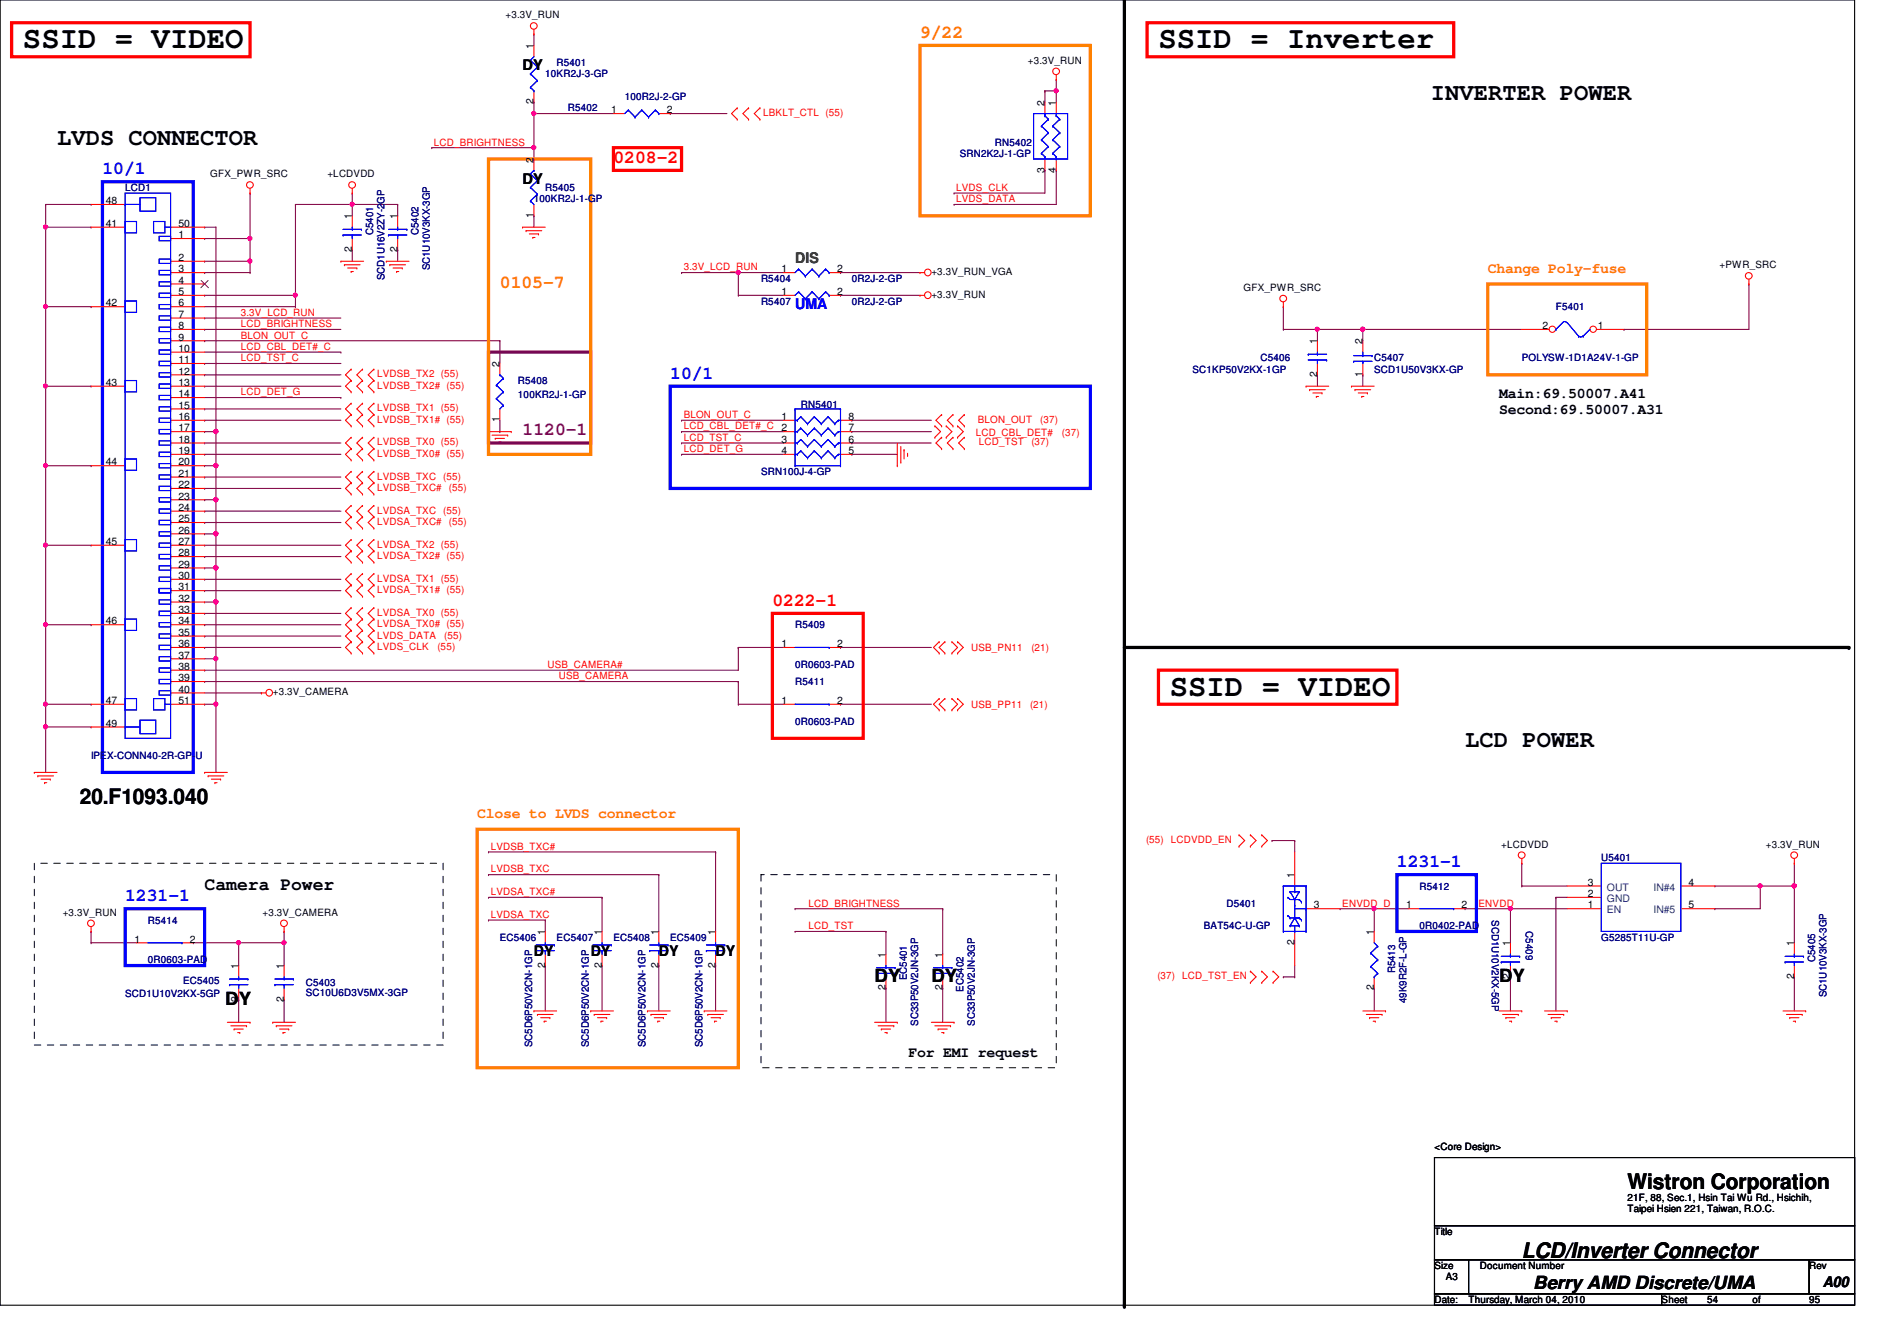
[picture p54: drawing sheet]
<svg xmlns="http://www.w3.org/2000/svg" width="297mm" height="210mm" viewBox="0 0 297 210" stroke-linecap="round" stroke-linejoin="round" font-family="sans-serif">
<defs><g id="words">
<g font-size="4.8">
<text x="3.6" y="7.6">SSID = VIDEO</text>
<text x="181.4" y="7.6">SSID = Inverter</text>
<text x="183.2" y="108.9">SSID = VIDEO</text>
</g>
<g font-size="3.7">
<text x="224.1" y="15.6">INVERTER POWER</text>
<text x="8.9" y="22.7">LVDS CONNECTOR</text>
<text x="229.4" y="117">LCD POWER</text>
</g>
<g font-size="3.3">
<text x="12.5" y="125.8">20.F1093.040</text>
<text x="254.8" y="186.1">Wistron Corporation</text>
<text x="238.3" y="196.8">LCD/Inverter Connector</text>
</g>
<g font-size="2.8" fill="#ff8000">
<text x="144.1" y="5.9">9/22</text>
<text x="78.3" y="45">0105-7</text>
</g>
<g font-size="2.8" fill="#00f">
<text x="16" y="27.3">10/1</text>
<text x="104.9" y="59.3">10/1</text>
<text x="218.7" y="135.7">1231-1</text>
<text x="19.6" y="141.1">1231-1</text>
</g>
<g font-size="2.8" fill="#f00">
<text x="96.1" y="25.5">0208-2</text>
<text x="120.9" y="94.8">0222-1</text>
</g>
<text font-size="2.8" fill="#800080" x="81.8" y="68.2">1120-1</text>
<g font-size="2.8">
<text x="32" y="139.3">Camera Power</text>
<text x="136.9" y="153.8">DY</text>
<text x="145.8" y="153.8">DY</text>
<text x="234.7" y="153.8">DY</text>
<text x="35.3" y="157.3">DY</text>
<text x="240.1" y="201.7">Berry AMD Discrete/UMA</text>
</g>
<g font-size="2.3">
<text x="81.8" y="11">DY</text>
<text x="81.8" y="28.8">DY</text>
<text x="234.7" y="62.3">Main:69.50007.A41</text>
<text x="234.7" y="64.9">Second:69.50007.A31</text>
<text x="83.6" y="149.7">DY</text>
<text x="92.5" y="149.7">DY</text>
<text x="103.2" y="149.7">DY</text>
<text x="112.1" y="149.7">DY</text>
<text x="142.3" y="165.4">For EMI request</text>
<text x="285.4" y="201.4">A00</text>
</g>
<text font-size="2.3" fill="#008000" x="124.5" y="41.2">DIS</text>
<g font-size="2.3" fill="#ff8000">
<text x="233" y="42.8">Change Poly-fuse</text>
<text x="74.7" y="128.1">Close to LVDS connector</text>
</g>
<text font-size="2.3" fill="#00f" x="124.5" y="48.3">UMA</text>
<g font-size="1.6">
<text x="79.2" y="2.9">+3.3V_RUN</text>
<text x="83.6" y="7.7" transform="rotate(-90 83.6 7.7)">1</text>
<text x="160.9" y="10">+3.3V_RUN</text>
<text x="83.6" y="16.3" transform="rotate(-90 83.6 16.3)">2</text>
<text x="95.7" y="17.7">1</text>
<text x="104.4" y="17.7">2</text>
<text x="163.6" y="16.6" transform="rotate(-90 163.6 16.6)">2</text>
<text x="165.4" y="16.6" transform="rotate(-90 165.4 16.6)">1</text>
<text x="32.9" y="27.8">GFX_PWR_SRC</text>
<text x="51.3" y="27.8">+LCDVDD</text>
<text x="83.6" y="25.4" transform="rotate(-90 83.6 25.4)">2</text>
<text x="163.6" y="27" transform="rotate(-90 163.6 27)">3</text>
<text x="165.4" y="27" transform="rotate(-90 165.4 27)">4</text>
<text x="16.6" y="35.5">41</text>
<text x="16.6" y="32">48</text>
<text x="27.9" y="35.5">50</text>
<text x="55.1" y="34.3" transform="rotate(-90 55.1 34.3)">1</text>
<text x="62.2" y="34.3" transform="rotate(-90 62.2 34.3)">1</text>
<text x="83.6" y="34.1" transform="rotate(-90 83.6 34.1)">1</text>
<text x="27.9" y="37.3">1</text>
<text x="27.9" y="40.9">2</text>
<text x="55.1" y="39.5" transform="rotate(-90 55.1 39.5)">2</text>
<text x="62.2" y="39.5" transform="rotate(-90 62.2 39.5)">2</text>
<text x="269.2" y="42">+PWR_SRC</text>
<text x="16.6" y="48">42</text>
<text x="27.9" y="42.6">3</text>
<text x="27.9" y="44.4">4</text>
<text x="27.9" y="46.2">5</text>
<text x="27.9" y="48">6</text>
<text x="122.4" y="42.6">1</text>
<text x="122.4" y="46.2">1</text>
<text x="131.1" y="42.6">2</text>
<text x="131.1" y="46.2">2</text>
<text x="145.8" y="46.6">+3.3V_RUN</text>
<text x="145.8" y="43.1">+3.3V_RUN_VGA</text>
<text x="194.7" y="45.6">GFX_PWR_SRC</text>
<text x="27.9" y="49.7">7</text>
<text x="27.9" y="51.5">8</text>
<text x="27.9" y="53.3">9</text>
<text x="206.2" y="53.9" transform="rotate(-90 206.2 53.9)">1</text>
<text x="213.4" y="53.9" transform="rotate(-90 213.4 53.9)">2</text>
<text x="241.5" y="51.5">2</text>
<text x="250.2" y="51.5">1</text>
<text x="27.9" y="55.1">10</text>
<text x="27.9" y="56.9">11</text>
<text x="27.9" y="58.6">12</text>
<text x="78.2" y="57.4" transform="rotate(-90 78.2 57.4)">2</text>
<text x="206.2" y="59" transform="rotate(-90 206.2 59)">2</text>
<text x="213.4" y="59" transform="rotate(-90 213.4 59)">1</text>
<text x="16.6" y="60.4">43</text>
<text x="27.9" y="60.4">13</text>
<text x="27.9" y="62.2">14</text>
<text x="27.9" y="64">15</text>
<text x="27.9" y="65.7">16</text>
<text x="122.4" y="65.7">1</text>
<text x="132.8" y="65.7">8</text>
<text x="27.9" y="67.5">17</text>
<text x="27.9" y="69.3">18</text>
<text x="27.9" y="71.1">19</text>
<text x="78.2" y="66.1" transform="rotate(-90 78.2 66.1)">1</text>
<text x="122.4" y="67.5">2</text>
<text x="122.4" y="69.3">3</text>
<text x="122.4" y="71.1">4</text>
<text x="132.8" y="71.1">5</text>
<text x="132.8" y="69.3">6</text>
<text x="132.8" y="67.5">7</text>
<text x="16.6" y="72.9">44</text>
<text x="27.9" y="72.9">20</text>
<text x="27.9" y="74.6">21</text>
<text x="27.9" y="76.4">22</text>
<text x="27.9" y="78.2">23</text>
<text x="27.9" y="80">24</text>
<text x="27.9" y="81.7">25</text>
<text x="27.9" y="83.5">26</text>
<text x="16.6" y="85.3">45</text>
<text x="27.9" y="85.3">27</text>
<text x="27.9" y="87.1">28</text>
<text x="27.9" y="88.9">29</text>
<text x="27.9" y="90.6">30</text>
<text x="27.9" y="92.4">31</text>
<text x="27.9" y="94.2">32</text>
<text x="27.9" y="96">33</text>
<text x="16.6" y="97.7">46</text>
<text x="27.9" y="97.7">34</text>
<text x="27.9" y="99.5">35</text>
<text x="27.9" y="101.3">36</text>
<text x="122.4" y="101.3">1</text>
<text x="131.1" y="101.3">2</text>
<text x="27.9" y="103.1">37</text>
<text x="27.9" y="104.9">38</text>
<text x="27.9" y="106.6">39</text>
<text x="16.6" y="110.2">47</text>
<text x="16.6" y="113.7">49</text>
<text x="27.9" y="108.4">40</text>
<text x="27.9" y="110.2">51</text>
<text x="42.7" y="108.8">+3.3V_CAMERA</text>
<text x="122.4" y="110.2">1</text>
<text x="131.1" y="110.2">2</text>
<text x="202.7" y="137.5" transform="rotate(-90 202.7 137.5)">1</text>
<text x="235.1" y="132.7">+LCDVDD</text>
<text x="276.5" y="132.7">+3.3V_RUN</text>
<text x="9.8" y="143.3">+3.3V_RUN</text>
<text x="41.1" y="143.3">+3.3V_CAMERA</text>
<text x="205.7" y="142.2">3</text>
<text x="220.2" y="142.2">1</text>
<text x="228.9" y="142.2">2</text>
<text x="248.6" y="142.2">1</text>
<text x="248.6" y="140.4">2</text>
<text x="248.6" y="138.6">3</text>
<text x="264.4" y="138.6">4</text>
<text x="264.4" y="142.2">5</text>
<text x="21" y="147.5">1</text>
<text x="29.7" y="147.5">2</text>
<text x="85.3" y="146.3" transform="rotate(-90 85.3 146.3)">1</text>
<text x="94.2" y="146.3" transform="rotate(-90 94.2 146.3)">1</text>
<text x="103.1" y="146.3" transform="rotate(-90 103.1 146.3)">1</text>
<text x="112" y="146.3" transform="rotate(-90 112 146.3)">1</text>
<text x="138.7" y="149.9" transform="rotate(-90 138.7 149.9)">1</text>
<text x="147.6" y="149.9" transform="rotate(-90 147.6 149.9)">1</text>
<text x="202.7" y="147.9" transform="rotate(-90 202.7 147.9)">2</text>
<text x="215.1" y="146.3" transform="rotate(-90 215.1 146.3)">1</text>
<text x="236.5" y="148.1" transform="rotate(-90 236.5 148.1)">1</text>
<text x="280.9" y="148.1" transform="rotate(-90 280.9 148.1)">1</text>
<text x="37.3" y="151.7" transform="rotate(-90 37.3 151.7)">1</text>
<text x="44.4" y="151.7" transform="rotate(-90 44.4 151.7)">1</text>
<text x="85.3" y="151.5" transform="rotate(-90 85.3 151.5)">2</text>
<text x="94.2" y="151.5" transform="rotate(-90 94.2 151.5)">2</text>
<text x="103.1" y="151.5" transform="rotate(-90 103.1 151.5)">2</text>
<text x="112" y="151.5" transform="rotate(-90 112 151.5)">2</text>
<text x="138.7" y="155" transform="rotate(-90 138.7 155)">2</text>
<text x="147.6" y="155" transform="rotate(-90 147.6 155)">2</text>
<text x="215.1" y="155" transform="rotate(-90 215.1 155)">2</text>
<text x="236.5" y="153.2" transform="rotate(-90 236.5 153.2)">2</text>
<text x="280.9" y="153.2" transform="rotate(-90 280.9 153.2)">2</text>
<text x="37.3" y="156.8" transform="rotate(-90 37.3 156.8)">2</text>
<text x="44.4" y="156.8" transform="rotate(-90 44.4 156.8)">2</text>
<text x="224.6" y="180">&lt;Core Design&gt;</text>
<text x="254.8" y="188">21F, 88, Sec.1, Hsin Tai Wu Rd., Hsichih,</text>
<text x="254.8" y="189.8">Taipei Hsien 221, Taiwan, R.O.C.</text>
<text x="224.6" y="193.3">Title</text>
<text x="224.6" y="198.6">Size</text>
<text x="224.6" y="204">Date:</text>
<text x="226.4" y="200.4">A3</text>
<text x="230" y="204">Thursday, March 04, 2010</text>
<text x="231.7" y="198.6">Document Number</text>
<text x="260.2" y="204">Sheet</text>
<text x="267.3" y="204">54</text>
<text x="274.4" y="204">of</text>
<text x="283.3" y="198.6">Rev</text>
<text x="283.3" y="204">95</text>
</g>
<g font-size="1.6" fill="#000080">
<text x="87.2" y="10.3">R5401</text>
<text x="85.4" y="12.1">10KR2J-3-GP</text>
<text x="88.9" y="17.4">R5402</text>
<text x="97.8" y="15.7">100R2J-2-GP</text>
<text x="155.8" y="22.8">RN5402</text>
<text x="19.6" y="29.9">LCD1</text>
<text x="85.4" y="29.9">R5405</text>
<text x="150.3" y="24.6">SRN2K2J-1-GP</text>
<text x="83.6" y="31.7">100KR2J-1-GP</text>
<text x="58.4" y="36.8" transform="rotate(-90 58.4 36.8)">C5401</text>
<text x="65.5" y="36.8" transform="rotate(-90 65.5 36.8)">C5402</text>
<text x="60.2" y="43.9" transform="rotate(-90 60.2 43.9)">SCD1U16V2ZY-2GP</text>
<text x="67.3" y="42.3" transform="rotate(-90 67.3 42.3)">SC1U10V3KX-3GP</text>
<text x="119.2" y="44.1">R5404</text>
<text x="119.2" y="47.7">R5407</text>
<text x="133.4" y="44.1">0R2J-2-GP</text>
<text x="133.4" y="47.7">0R2J-2-GP</text>
<text x="243.6" y="48.6">F5401</text>
<text x="186.7" y="58.3">SC1KP50V2KX-1GP</text>
<text x="197.4" y="56.6">C5406</text>
<text x="215.2" y="56.6">C5407</text>
<text x="215.2" y="58.3">SCD1U50V3KX-GP</text>
<text x="238.3" y="56.6">POLYSW-1D1A24V-1-GP</text>
<text x="81.1" y="60.1">R5408</text>
<text x="81.1" y="62.2">100KR2J-1-GP</text>
<text x="125.4" y="63.8">RN5401</text>
<text x="119.2" y="74.3">SRN100J-4-GP</text>
<text x="124.5" y="98.3">R5409</text>
<text x="124.5" y="107.2">R5411</text>
<text x="124.5" y="104.6">0R0603-PAD</text>
<text x="124.5" y="113.5">0R0603-PAD</text>
<text x="14.3" y="118.8">IPEX-CONN40-2R-GP-U</text>
<text x="250.7" y="134.8">U5401</text>
<text x="192.1" y="141.9">D5401</text>
<text x="222.3" y="139.2">R5412</text>
<text x="23.2" y="144.6">R5414</text>
<text x="78.3" y="147.2">EC5406</text>
<text x="87.2" y="147.2">EC5407</text>
<text x="96.1" y="147.2">EC5408</text>
<text x="104.9" y="147.2">EC5409</text>
<text x="188.5" y="145.5">BAT54C-U-GP</text>
<text x="222.3" y="145.5">0R0402-PAD</text>
<text x="233.6" y="144" transform="rotate(90 233.6 144)">SCD1U10V2KX-5GP</text>
<text x="238.9" y="145.8" transform="rotate(90 238.9 145.8)">C5409</text>
<text x="250.7" y="147.2">G5285T11U-GP</text>
<text x="23.2" y="150.8">0R0603-PAD</text>
<text x="28.7" y="154">EC5405</text>
<text x="47.9" y="154.3">C5403</text>
<text x="47.9" y="156">SC10U6D3V5MX-3GP</text>
<text x="142" y="153.5" transform="rotate(-90 142 153.5)">EC5401</text>
<text x="150.9" y="155.2" transform="rotate(-90 150.9 155.2)">EC5402</text>
<text x="218.4" y="152.4" transform="rotate(-90 218.4 152.4)">R5413</text>
<text x="284.2" y="150.6" transform="rotate(-90 284.2 150.6)">C5405</text>
<text x="19.6" y="156.1">SCD1U10V2KX-5GP</text>
<text x="143.8" y="160.6" transform="rotate(-90 143.8 160.6)">SC33P50V2JN-3GP</text>
<text x="152.7" y="160.6" transform="rotate(-90 152.7 160.6)">SC33P50V2JN-3GP</text>
<text x="220.2" y="157" transform="rotate(-90 220.2 157)">49K9R2F-L-GP</text>
<text x="286" y="156.1" transform="rotate(-90 286 156.1)">SC1U10V3KX-3GP</text>
<text x="83.3" y="163.9" transform="rotate(-90 83.3 163.9)">SC5D6P50V2CN-1GP</text>
<text x="92.2" y="163.9" transform="rotate(-90 92.2 163.9)">SC5D6P50V2CN-1GP</text>
<text x="101.1" y="163.9" transform="rotate(-90 101.1 163.9)">SC5D6P50V2CN-1GP</text>
<text x="110" y="163.9" transform="rotate(-90 110 163.9)">SC5D6P50V2CN-1GP</text>
</g>
<g font-size="1.6" fill="#f00">
<text x="67.9" y="22.8">LCD_BRIGHTNESS</text>
<text x="119.5" y="18.2">LBKLT_CTL (55)</text>
<text x="149.7" y="29.9">LVDS_CLK</text>
<text x="149.7" y="31.7">LVDS_DATA</text>
<text x="107.1" y="42.3">3.3V_LCD_RUN</text>
<text x="37.7" y="49.4">3.3V_LCD_RUN</text>
<text x="37.7" y="53">BLON_OUT_C</text>
<text x="37.7" y="51.2">LCD_BRIGHTNESS</text>
<text x="37.7" y="56.6">LCD_TST_C</text>
<text x="37.7" y="54.8">LCD_CBL_DET#_C</text>
<text x="59.1" y="59.1">LVDSB_TX2 (55)</text>
<text x="37.7" y="61.9">LCD_DET_G</text>
<text x="59.1" y="64.4">LVDSB_TX1 (55)</text>
<text x="59.1" y="60.8">LVDSB_TX2# (55)</text>
<text x="107.1" y="65.4">BLON_OUT_C</text>
<text x="59.1" y="71.5">LVDSB_TX0# (55)</text>
<text x="59.1" y="69.7">LVDSB_TX0 (55)</text>
<text x="59.1" y="66.2">LVDSB_TX1# (55)</text>
<text x="107.1" y="67.2">LCD_CBL_DET#_C</text>
<text x="107.1" y="70.8">LCD_DET_G</text>
<text x="107.1" y="69">LCD_TST_C</text>
<text x="152.8" y="68.3">LCD_CBL_DET#</text>
<text x="153.1" y="66.2">BLON_OUT</text>
<text x="153.3" y="69.7">LCD_TST</text>
<text x="161.5" y="69.7">(37)</text>
<text x="162.9" y="66.2">(37)</text>
<text x="166.3" y="68.3">(37)</text>
<text x="59.1" y="76.8">LVDSB_TXC# (55)</text>
<text x="59.1" y="75.1">LVDSB_TXC (55)</text>
<text x="59.1" y="80.4">LVDSA_TXC (55)</text>
<text x="59.1" y="82.2">LVDSA_TXC# (55)</text>
<text x="59.1" y="87.5">LVDSA_TX2# (55)</text>
<text x="59.1" y="85.7">LVDSA_TX2 (55)</text>
<text x="59.1" y="92.8">LVDSA_TX1# (55)</text>
<text x="59.1" y="91.1">LVDSA_TX1 (55)</text>
<text x="59.1" y="98.2">LVDSA_TX0# (55)</text>
<text x="59.1" y="96.4">LVDSA_TX0 (55)</text>
<text x="59.1" y="101.7">LVDS_CLK</text>
<text x="59.1" y="99.9">LVDS_DATA</text>
<text x="68.5" y="101.7">(55)</text>
<text x="69.6" y="99.9">(55)</text>
<text x="152.1" y="101.9">USB_PN11</text>
<text x="161.5" y="101.9">(21)</text>
<text x="85.7" y="104.6">USB_CAMERA#</text>
<text x="87.5" y="106.3">USB_CAMERA</text>
<text x="152.1" y="110.8">USB_PP11</text>
<text x="161.3" y="110.8">(21)</text>
<text x="179.4" y="132">(55)</text>
<text x="183.3" y="132">LCDVDD_EN</text>
<text x="76.8" y="133">LVDSB_TXC#</text>
<text x="76.8" y="136.6">LVDSB_TXC</text>
<text x="76.8" y="143.7">LVDSA_TXC</text>
<text x="76.8" y="140.1">LVDSA_TXC#</text>
<text x="126.6" y="141.9">LCD_BRIGHTNESS</text>
<text x="210.2" y="141.9">ENVDD_D</text>
<text x="231.5" y="141.9">ENVDD</text>
<text x="126.6" y="145.5">LCD_TST</text>
<text x="181.2" y="153.3">(37)</text>
<text x="185.1" y="153.3">LCD_TST_EN</text>
</g>
<g font-size="1.6" fill="#004080">
<text x="251.6" y="143">EN</text>
<text x="251.6" y="141.2">GND</text>
<text x="251.6" y="139.4">OUT</text>
<text x="258.9" y="139.4">IN#4</text>
<text x="258.9" y="143">IN#5</text>
</g>
</g></defs>
<path d="M0 0h290.4v204.3h-290.4z" fill="none" stroke="#000" stroke-width=".17"/>
<path d="M268.5 138.7h.1M268.5 138.7h7.1M275.6 138.7h.1M275.6 138.7v3.5h-7.1M201 152.9h.1M201 152.9h1.7M215.2 154.7h.1M215.2 154.7v3.5M243.6 140.5h.1M243.6 140.5v17.7M268.5 142.2h.1" fill="none" stroke="#800040" stroke-width=".17"/>
<circle cx="275.6" cy="138.7" r=".32" fill="#f0f"/>
<circle cx="275.6" cy="138.7" r=".32" fill="none" stroke="#f0f" stroke-width=".17"/>
<path d="M281 138.7h.1M281 138.7v8.9" fill="none" stroke="#800040" stroke-width=".17"/>
<circle cx="280.9" cy="138.7" r=".32" fill="#f0f"/>
<circle cx="280.9" cy="138.7" r=".32" fill="none" stroke="#f0f" stroke-width=".17"/>
<path d="M238.3 138.7h.1M238.3 138.7h7.1M236.5 142.2h.1M236.5 142.2v5.4" fill="none" stroke="#800040" stroke-width=".17"/>
<circle cx="236.5" cy="142.2" r=".32" fill="#f0f"/>
<circle cx="236.5" cy="142.2" r=".32" fill="none" stroke="#f0f" stroke-width=".17"/>
<path d="M238.3 135.1h.1M238.3 135.1v3.6M275.6 138.7h.1M275.6 138.7h5.4M236.5 142.2h.1M236.5 142.2h8.9M281 152.9h.1M281 152.9v5.3" fill="none" stroke="#800040" stroke-width=".17"/>
<circle cx="280.9" cy="138.7" r=".32" fill="#f0f"/>
<circle cx="280.9" cy="138.7" r=".32" fill="none" stroke="#f0f" stroke-width=".17"/>
<path d="M215.2 142.2h.1M215.2 142.2v3.6M215.2 142.2h5.3M236.5 152.9h.1M236.5 152.9v5.3" fill="none" stroke="#800040" stroke-width=".17"/>
<circle cx="215.2" cy="142.2" r=".32" fill="#f0f"/>
<circle cx="215.2" cy="142.2" r=".32" fill="none" stroke="#f0f" stroke-width=".17"/>
<path d="M213.4 51.6h.1M213.4 51.6h24.9M281 135.1h.1M281 135.1v3.6M209.8 142.2h.1M209.8 142.2h5.4M229.4 142.2h.1M229.4 142.2h7.1M243.6 140.5h.1M243.6 140.5h1.8" fill="none" stroke="#800040" stroke-width=".17"/>
<circle cx="213.4" cy="51.5" r=".32" fill="#f0f"/>
<circle cx="213.4" cy="51.5" r=".32" fill="none" stroke="#f0f" stroke-width=".17"/>
<path d="M201 48h.1M201 48v3.6M206.3 51.6h.1M206.3 51.6h7.1" fill="none" stroke="#800040" stroke-width=".17"/>
<circle cx="213.4" cy="51.5" r=".32" fill="#f0f"/>
<circle cx="213.4" cy="51.5" r=".32" fill="none" stroke="#f0f" stroke-width=".17"/>
<circle cx="206.3" cy="51.5" r=".32" fill="#f0f"/>
<circle cx="206.3" cy="51.5" r=".32" fill="none" stroke="#f0f" stroke-width=".17"/>
<g fill="none" stroke="#800040" stroke-width=".17">
<path d="M33.8 35.6v32M201 51.6h.1M201 51.6h5.3M206.3 51.6h.1M206.3 58.7h.1M206.3 51.6v1.7M206.3 58.7v1.8M213.4 51.6h.1M213.4 58.7h.1M213.4 51.6v1.7M213.4 58.7v1.8M254.3 51.6h.1"/>
<path d="M273.9 44.4h.1M273.9 44.4v7.2h-19.6M33.8 67.6h.1"/>
</g>
<circle cx="33.8" cy="67.5" r=".32" fill="#f0f"/>
<circle cx="33.8" cy="67.5" r=".32" fill="none" stroke="#f0f" stroke-width=".17"/>
<path d="M83.6 33.8h.1M83.6 33.8v1.8M33.8 94.2v8.9M32 104.9h.1M32 104.9h83.6M33.8 103.1h.1M202.7 131.6h.1M202.7 131.6v1.7" fill="none" stroke="#800040" stroke-width=".17"/>
<circle cx="33.8" cy="94.2" r=".32" fill="#f0f"/>
<circle cx="33.8" cy="94.2" r=".32" fill="none" stroke="#f0f" stroke-width=".17"/>
<circle cx="33.8" cy="103.1" r=".32" fill="#f0f"/>
<circle cx="33.8" cy="103.1" r=".32" fill="none" stroke="#f0f" stroke-width=".17"/>
<g fill="none" stroke="#800040" stroke-width=".17">
<path d="M32 94.2h.1M32 94.2h1.8M33.8 94.2h.1M33.8 88.9v5.3M32 106.7h.1M32 106.7h83.6M115.6 101.3h.1M115.6 106.7h.1M115.6 110.2h.1M115.6 101.3v3.6M115.6 106.7v3.5M115.6 110.2h7.1"/>
<path d="M131.6 101.3h.1M131.6 101.3h14.2"/>
</g>
<circle cx="33.8" cy="88.9" r=".32" fill="#f0f"/>
<circle cx="33.8" cy="88.9" r=".32" fill="none" stroke="#f0f" stroke-width=".17"/>
<circle cx="33.8" cy="94.2" r=".32" fill="#f0f"/>
<circle cx="33.8" cy="94.2" r=".32" fill="none" stroke="#f0f" stroke-width=".17"/>
<g fill="none" stroke="#800040" stroke-width=".17">
<path d="M83.6 16h.1M83.6 17.8h.1M83.6 5.3h.1M83.6 17.8h12.5M83.6 5.3v1.8M83.6 16v1.8M104.9 17.8h.1M104.9 17.8h8.9M83.6 23.1h.1M83.6 23.1v1.8M32 88.9h.1M32 88.9h1.8"/>
<path d="M33.8 88.9h.1M33.8 83.6v5.3M115.6 101.3h.1M115.6 101.3h7.1M131.6 110.2h.1M131.6 110.2h14.2"/>
</g>
<circle cx="33.8" cy="83.5" r=".32" fill="#f0f"/>
<circle cx="33.8" cy="83.5" r=".32" fill="none" stroke="#f0f" stroke-width=".17"/>
<circle cx="33.8" cy="88.9" r=".32" fill="#f0f"/>
<circle cx="33.8" cy="88.9" r=".32" fill="none" stroke="#f0f" stroke-width=".17"/>
<path d="M33.8 78.2v5.4M32 83.6h.1M32 83.6h1.8M33.8 83.6h.1" fill="none" stroke="#800040" stroke-width=".17"/>
<circle cx="33.8" cy="78.2" r=".32" fill="#f0f"/>
<circle cx="33.8" cy="78.2" r=".32" fill="none" stroke="#f0f" stroke-width=".17"/>
<circle cx="33.8" cy="83.5" r=".32" fill="#f0f"/>
<circle cx="33.8" cy="83.5" r=".32" fill="none" stroke="#f0f" stroke-width=".17"/>
<path d="M32 78.2h.1M32 78.2h1.8M33.8 78.2h.1M33.8 72.9v5.3" fill="none" stroke="#800040" stroke-width=".17"/>
<circle cx="33.8" cy="72.9" r=".32" fill="#f0f"/>
<circle cx="33.8" cy="72.9" r=".32" fill="none" stroke="#f0f" stroke-width=".17"/>
<circle cx="33.8" cy="78.2" r=".32" fill="#f0f"/>
<circle cx="33.8" cy="78.2" r=".32" fill="none" stroke="#f0f" stroke-width=".17"/>
<path d="M32 72.9h.1M32 72.9h1.8M33.8 72.9h.1M33.8 67.6v5.3" fill="none" stroke="#800040" stroke-width=".17"/>
<circle cx="33.8" cy="67.5" r=".32" fill="#f0f"/>
<circle cx="33.8" cy="67.5" r=".32" fill="none" stroke="#f0f" stroke-width=".17"/>
<circle cx="33.8" cy="72.9" r=".32" fill="#f0f"/>
<circle cx="33.8" cy="72.9" r=".32" fill="none" stroke="#f0f" stroke-width=".17"/>
<g fill="none" stroke="#800040" stroke-width=".17">
<path d="M32 35.6h.1M32 35.6h1.8M39.2 30.2h.1M39.2 30.2v7.1M46.3 32h.1M46.3 32v14.2M46.3 32h8.9M32 48h14.3M46.3 48h.1M32 67.6h.1M32 67.6h1.8M32 110.2h.1"/>
<path d="M32 110.2h1.8M33.8 110.2h.1M33.8 110.2v10.7"/>
</g>
<circle cx="33.8" cy="110.2" r=".32" fill="#f0f"/>
<circle cx="33.8" cy="110.2" r=".32" fill="none" stroke="#f0f" stroke-width=".17"/>
<path d="M32 37.3h.1M32 37.3h7.2" fill="none" stroke="#800040" stroke-width=".17"/>
<circle cx="39.1" cy="37.3" r=".32" fill="#f0f"/>
<circle cx="39.1" cy="37.3" r=".32" fill="none" stroke="#f0f" stroke-width=".17"/>
<path d="M39.2 37.3v3.6M32 40.9h.1M32 40.9h7.2M39.2 40.9h.1" fill="none" stroke="#800040" stroke-width=".17"/>
<circle cx="39.1" cy="40.9" r=".32" fill="#f0f"/>
<circle cx="39.1" cy="40.9" r=".32" fill="none" stroke="#f0f" stroke-width=".17"/>
<path d="M55.2 39.1h.1M55.2 32h.1M55.2 32v1.8M55.2 39.1v1.8M55.2 32h7.1" fill="none" stroke="#800040" stroke-width=".17"/>
<circle cx="55.1" cy="32" r=".32" fill="#f0f"/>
<circle cx="55.1" cy="32" r=".32" fill="none" stroke="#f0f" stroke-width=".17"/>
<path d="M55.2 30.2h.1M55.2 30.2v1.8M62.3 32h.1M62.3 39.1h.1M62.3 32v1.8M62.3 39.1v1.8M32 42.7h.1M32 46.2h.1M32 42.7h7.2M32 46.2h14.3" fill="none" stroke="#800040" stroke-width=".17"/>
<circle cx="46.2" cy="46.2" r=".32" fill="#f0f"/>
<circle cx="46.2" cy="46.2" r=".32" fill="none" stroke="#f0f" stroke-width=".17"/>
<path d="M32 108.5h8.9M40.9 108.5h.1M37.4 147.6h.1M37.4 147.6h7.1" fill="none" stroke="#800040" stroke-width=".17"/>
<circle cx="44.5" cy="147.5" r=".32" fill="#f0f"/>
<circle cx="44.5" cy="147.5" r=".32" fill="none" stroke="#f0f" stroke-width=".17"/>
<circle cx="37.4" cy="147.5" r=".32" fill="#f0f"/>
<circle cx="37.4" cy="147.5" r=".32" fill="none" stroke="#f0f" stroke-width=".17"/>
<g fill="none" stroke="#800040" stroke-width=".17">
<path d="M163.6 14.2h.1M163.6 14.2v1.8M165.4 12.4h.1M165.4 12.4v1.8h-1.8M149.4 32h.1M149.4 30.2h.1M163.6 26.7h.1M163.6 26.7v3.5h-14.2M165.4 26.7h.1M165.4 26.7v5.3h-16M76.5 133.3h.1M76.5 136.9h.1"/>
<path d="M76.5 133.3h35.6M76.5 136.9h26.7M103.2 136.9h.1M103.2 136.9v8.9M112.1 133.3h.1M112.1 133.3v12.5M199.2 131.6h.1M199.2 131.6h3.5M14.3 145.8h.1M14.3 147.6h.1M14.3 145.8v1.8M14.3 147.6h7.1"/>
<path d="M30.3 147.6h.1M30.3 147.6h7.1M37.4 156.5h.1M37.4 147.6h.1M37.4 147.6v3.5M37.4 156.5v3.5M44.5 147.6h.1M44.5 145.8h.1M44.5 156.5h.1M44.5 145.8v5.3M44.5 156.5v3.5M76.5 144h.1"/>
<path d="M76.5 140.5h.1M76.5 144h8.9M76.5 140.5h17.8M85.4 144h.1M85.4 151.1h.1M85.4 144v1.8M85.4 151.1v7.1M94.3 151.1h.1M94.3 140.5h.1M94.3 140.5v5.3M94.3 151.1v7.1M103.2 151.1h.1"/>
<path d="M103.2 151.1v7.1M112.1 151.1h.1M112.1 151.1v7.1M124.5 145.8h.1M124.5 142.2h.1M124.5 145.8h14.2M124.5 142.2h23.1M138.7 145.8h.1M138.7 154.7h.1M138.7 145.8v3.6M138.7 154.7v5.3M147.6 154.7h.1"/>
<path d="M147.6 142.2h.1M147.6 142.2v7.2M147.6 154.7v5.3M202.7 152.9h.1M202.7 151.1v1.8"/>
</g>
<circle cx="165.4" cy="14.2" r=".32" fill="#f0f"/>
<circle cx="165.4" cy="14.2" r=".32" fill="none" stroke="#f0f" stroke-width=".17"/>
<path d="M165.4 14.2h.1M165.4 14.2v1.8M7.2 48h.1M7.2 48h7.1M7.2 48v12.5M14.3 48h.1" fill="none" stroke="#800040" stroke-width=".17"/>
<circle cx="7.1" cy="48" r=".32" fill="#f0f"/>
<circle cx="7.1" cy="48" r=".32" fill="none" stroke="#f0f" stroke-width=".17"/>
<path d="M7.2 113.8h.1M7.2 110.2h7.1M7.2 113.8v7.1M14.3 110.2h.1" fill="none" stroke="#800040" stroke-width=".17"/>
<circle cx="7.1" cy="113.8" r=".32" fill="#f0f"/>
<circle cx="7.1" cy="113.8" r=".32" fill="none" stroke="#f0f" stroke-width=".17"/>
<path d="M7.2 60.5h.1M7.2 60.5h7.1M7.2 60.5v12.4M14.3 60.5h.1" fill="none" stroke="#800040" stroke-width=".17"/>
<circle cx="7.1" cy="60.4" r=".32" fill="#f0f"/>
<circle cx="7.1" cy="60.4" r=".32" fill="none" stroke="#f0f" stroke-width=".17"/>
<path d="M7.2 32h7.1M14.3 32h.1M7.2 72.9h.1M7.2 72.9h7.1M7.2 72.9v12.4M14.3 72.9h.1M7.2 113.8h7.1M14.3 113.8h.1" fill="none" stroke="#800040" stroke-width=".17"/>
<circle cx="7.1" cy="72.9" r=".32" fill="#f0f"/>
<circle cx="7.1" cy="72.9" r=".32" fill="none" stroke="#f0f" stroke-width=".17"/>
<path d="M7.2 32h.1M7.2 32v3.6M7.2 85.3h.1M7.2 85.3v12.5M7.2 85.3h7.1M14.3 85.3h.1" fill="none" stroke="#800040" stroke-width=".17"/>
<circle cx="7.1" cy="85.3" r=".32" fill="#f0f"/>
<circle cx="7.1" cy="85.3" r=".32" fill="none" stroke="#f0f" stroke-width=".17"/>
<path d="M7.2 35.6h.1M7.2 35.6h7.1M7.2 35.6v12.4M14.3 35.6h.1" fill="none" stroke="#800040" stroke-width=".17"/>
<circle cx="7.1" cy="35.5" r=".32" fill="#f0f"/>
<circle cx="7.1" cy="35.5" r=".32" fill="none" stroke="#f0f" stroke-width=".17"/>
<path d="M7.2 97.8h.1M7.2 97.8h7.1M7.2 97.8v12.4M14.3 97.8h.1" fill="none" stroke="#800040" stroke-width=".17"/>
<circle cx="7.1" cy="97.8" r=".32" fill="#f0f"/>
<circle cx="7.1" cy="97.8" r=".32" fill="none" stroke="#f0f" stroke-width=".17"/>
<path d="M7.2 110.2h.1M7.2 110.2v3.6" fill="none" stroke="#800040" stroke-width=".17"/>
<circle cx="7.1" cy="110.2" r=".32" fill="#f0f"/>
<circle cx="7.1" cy="110.2" r=".32" fill="none" stroke="#f0f" stroke-width=".17"/>
<g fill="none" stroke="#800040" stroke-width=".17">
<path d="M39.2 42.7h.1M39.2 40.9v1.8M46.3 46.2h.1M46.3 46.2v1.8M106.7 42.7h.1M106.7 42.7h16M115.6 42.7h.1M115.6 46.2h.1M115.6 46.2h7.1M115.6 42.7v3.5M131.6 42.7h.1M131.6 46.2h.1"/>
<path d="M131.6 42.7h12.5M131.6 46.2h12.5M32 76.5h.1M32 74.7h.1M32 71.1h.1M32 65.8h.1M32 69.3h.1M32 64h.1M32 76.5h21.4M32 74.7h21.4M32 71.1h21.4M32 65.8h21.4"/>
<path d="M32 69.3h21.4M32 64h21.4M32 80h.1M32 85.3h.1M32 96h.1M32 92.5h.1M32 90.7h.1M32 97.8h.1M32 87.1h.1M32 81.8h.1M32 80h21.4M32 85.3h21.4"/>
<path d="M32 96h21.4M32 92.5h21.4M32 90.7h21.4M32 97.8h21.4M32 87.1h21.4M32 81.8h21.4"/>
</g>
<circle cx="115.6" cy="42.6" r=".32" fill="#f0f"/>
<circle cx="115.6" cy="42.6" r=".32" fill="none" stroke="#f0f" stroke-width=".17"/>
<g fill="none" stroke="#800040" stroke-width=".17">
<path d="M67.6 23.1h.1M67.6 23.1h16M32 49.8h.1M32 58.7h.1M32 56.9h.1M32 53.3h.1M32 51.6h.1M32 49.8h21.4M32 58.7h21.4M32 56.9h21.4M32 53.3h46.3M32 55.1h21.4"/>
<path d="M32 51.6h21.4M53.4 55.1h.1M32 60.5h.1M32 60.5h21.4M32 62.2h21.4M53.4 62.2h.1M106.7 67.6h.1M106.7 71.1h.1M106.7 69.3h.1M106.7 65.8h.1M106.7 67.6h16M106.7 71.1h16"/>
<path d="M106.7 65.8h16M106.7 69.3h16M133.4 67.6h.1M133.4 71.1h.1M133.4 65.8h.1M133.4 69.3h.1M133.4 67.6h12.4M133.4 71.1h7.1M133.4 65.8h12.4M133.4 69.3h12.4M32 99.6h.1M32 99.6h21.4"/>
<path d="M32 101.3h.1M32 101.3h21.4M32 103.1h1.8M33.8 103.1h.1M33.8 110.2h.1M33.8 103.1v7.1"/>
</g>
<circle cx="83.6" cy="23.1" r=".32" fill="#f0f"/>
<circle cx="83.6" cy="23.1" r=".32" fill="none" stroke="#f0f" stroke-width=".17"/>
<path d="M83.6 17.8h.1M83.6 17.8v5.3" fill="none" stroke="#800040" stroke-width=".17"/>
<circle cx="83.6" cy="17.8" r=".32" fill="#f0f"/>
<circle cx="83.6" cy="17.8" r=".32" fill="none" stroke="#f0f" stroke-width=".17"/>
<path d="M78.3 53.3h.1M78.3 53.3v3.6M78.3 67.6h.1M78.3 65.8v1.8" fill="none" stroke="#800040" stroke-width=".17"/>
<g fill="none" stroke="#f00" stroke-width=".17">
<path d="M83.6 5.3h.1M83.6 4.6v.7M83.6 7.1v1.8M83.6 14.2v1.8M115.4 18.7h.1M115.4 16.9h.1M115.4 16.9l-.8 .9 .8 .9M117.2 16.9h.1M117.2 18.7h.1M117.2 16.9l-.9 .9 .9 .9M119 18.7h.1M119 16.9h.1"/>
<path d="M119 16.9l-.9 .9 .9 .9M165.4 12.4h.1M165.4 11.7v.7M39.2 30.2h.1M39.2 29.5v.7M55.2 30.2h.1M55.2 29.5v.7M81.8 35.6h.1M81.8 35.6h3.6M82.4 36.1h.1M82.4 36.1h2.4M82.9 36.6h1.4"/>
<path d="M83.4 37.2h.1M83.4 37.2h.4M84.3 36.6h.1M53.4 40.9h.1M53.4 40.9h3.5M53.9 41.4h.1M53.9 41.4h2.5M54.4 42h1.5M55 42.5h.1M55 59.6h.1M55 57.8h.1M55 42.5h.3"/>
<path d="M55 59.6l-.9 .9 .9 .8M55 57.8l-.9 .9 .9 .9M55.9 42h.1M56.8 59.6h.1M56.8 57.8h.1M56.8 59.6l-.9 .9 .9 .8M56.8 57.8l-.9 .9 .9 .9M58.5 59.6h.1M58.5 57.8h.1M58.5 59.6l-.8 .9 .8 .8M58.5 57.8l-.8 .9 .8 .9M60.5 40.9h.1"/>
<path d="M60.5 40.9h3.5M61 41.4h.1M61 41.4h2.5M61.5 42h1.5M62.1 42.5h.1M62.1 42.5h.3M63 42h.1M144.1 46.2h.1M144.1 42.7h.1M144.1 46.2h.7M144.1 42.7h.7M201 48h.1"/>
<path d="M201 47.3v.7M213.4 53.3v1.8M213.4 56.9v1.8M273.9 44.4h.1M273.9 43.7v.7M55 79.1h.1M55 77.3h.1M55 75.6h.1M55 73.8h.1M55 72h.1M55 70.2h.1M55 68.5h.1"/>
<path d="M55 66.7h.1M55 64.9h.1M55 63.1h.1M55 61.3h.1M55 75.6l-.9 .9 .9 .8M55 79.1l-.9 .9 .9 .9M55 73.8l-.9 .9 .9 .9M55 70.2l-.9 .9 .9 .9M55 64.9l-.9 .9 .9 .9M55 68.5l-.9 .8 .9 .9M55 63.1l-.9 .9 .9 .9M56.8 79.1h.1"/>
<path d="M56.8 75.6h.1M56.8 77.3h.1M56.8 73.8h.1M56.8 70.2h.1M56.8 72h.1M56.8 68.5h.1M56.8 64.9h.1M56.8 66.7h.1M56.8 63.1h.1M56.8 61.3h.1M56.8 79.1l-.9 .9 .9 .9M56.8 75.6l-.9 .9 .9 .8"/>
<path d="M56.8 73.8l-.9 .9 .9 .9M56.8 70.2l-.9 .9 .9 .9M56.8 68.5l-.9 .8 .9 .9M56.8 64.9l-.9 .9 .9 .9M56.8 63.1l-.9 .9 .9 .9M58.5 79.1h.1M58.5 77.3h.1M58.5 75.6h.1M58.5 73.8h.1M58.5 72h.1M58.5 70.2h.1M58.5 68.5h.1"/>
<path d="M58.5 66.7h.1M58.5 64.9h.1M58.5 63.1h.1M58.5 61.3h.1M58.5 79.1l-.8 .9 .8 .9M58.5 75.6l-.8 .9 .8 .8M58.5 73.8l-.8 .9 .8 .9M58.5 70.2l-.8 .9 .8 .9M58.5 68.5l-.8 .8 .8 .9M58.5 64.9l-.8 .9 .8 .9M58.5 63.1l-.8 .9 .8 .9M76.5 67.6h3.5"/>
<path d="M77 68.1h2.5M77.6 68.6h.1M77.6 68.6h1.4M78.1 69.2h.3M78.4 69.2h.1M79.5 68.1h.1M80 67.6h.1M140.5 72.9h.1M140.5 69.3v3.6M141.1 72.3h.1M141.1 69.9v2.4M141.6 70.4h.1"/>
<path d="M141.6 70.4v1.4M142.1 71.3h.1M142.1 71v.3M146.4 68.5h.1M146.4 66.7h.1M146.4 66.7l.9 .9-.9 .9M147.4 66.7h.1M147.4 64.9h.1M147.4 70.2h.1M147.4 68.5h.1M147.4 68.5l-.8 .8 .8 .9M147.4 64.9l-.8 .9 .8 .9"/>
<path d="M148.2 66.7h.1M148.2 68.5h.1M148.2 66.7l.9 .9-.9 .9M149.2 64.9h.1M149.2 66.7h.1M149.2 68.5h.1M149.2 70.2h.1M149.2 64.9l-.9 .9 .9 .9M149.2 68.5l-.9 .8 .9 .9M149.9 68.5h.1M149.9 66.7h.1M149.9 66.7l.9 .9-.9 .9"/>
<path d="M151 66.7h.1M151 64.9h.1M151 70.2h.1M151 68.5h.1M151 64.9l-.9 .9 .9 .9M151 68.5l-.9 .8 .9 .9M204.5 60.5h.1M204.5 60.5h3.6M205.1 61h.1M205.1 61h2.4M205.6 61.5h1.4M206.1 62.1h.1"/>
<path d="M206.1 62.1h.4M207 61.5h.1M211.6 60.5h.1M211.6 60.5h3.6M212.2 61h.1M212.2 61h2.4M212.7 61.5h1.4M213.2 62.1h.1M213.2 62.1h.4M214.1 61.5h.1M55 80.9h.1M55 96.9h.1"/>
<path d="M55 98.7h.1M55 95.1h.1M55 91.6h.1M55 93.3h.1M55 89.8h.1M55 86.2h.1M55 88h.1M55 84.5h.1M55 82.7h.1M55 80.9l-.9 .9 .9 .9M55 95.1l-.9 .9 .9 .9M55 98.7l-.9 .9 .9 .9"/>
<path d="M55 96.9l-.9 .9 .9 .9M55 91.6l-.9 .9 .9 .8M55 86.2l-.9 .9 .9 .9M55 89.8l-.9 .9 .9 .9M55 84.5l-.9 .8 .9 .9M56.8 80.9h.1M56.8 98.7h.1M56.8 96.9h.1M56.8 95.1h.1M56.8 93.3h.1M56.8 91.6h.1M56.8 89.8h.1"/>
<path d="M56.8 88h.1M56.8 86.2h.1M56.8 84.5h.1M56.8 82.7h.1M56.8 80.9l-.9 .9 .9 .9M56.8 96.9l-.9 .9 .9 .9M56.8 98.7l-.9 .9 .9 .9M56.8 95.1l-.9 .9 .9 .9M56.8 91.6l-.9 .9 .9 .8M56.8 89.8l-.9 .9 .9 .9M56.8 86.2l-.9 .9 .9 .9M56.8 84.5l-.9 .8 .9 .9"/>
<path d="M58.5 80.9h.1M58.5 96.9h.1M58.5 98.7h.1M58.5 95.1h.1M58.5 91.6h.1M58.5 93.3h.1M58.5 89.8h.1M58.5 86.2h.1M58.5 88h.1M58.5 84.5h.1M58.5 82.7h.1M58.5 80.9l-.8 .9 .8 .9"/>
<path d="M58.5 98.7l-.8 .9 .8 .9M58.5 95.1l-.8 .9 .8 .9M58.5 96.9l-.8 .9 .8 .9M58.5 91.6l-.8 .9 .8 .8M58.5 89.8l-.8 .9 .8 .9M58.5 86.2l-.8 .9 .8 .9M58.5 84.5l-.8 .8 .8 .9M40.9 108.5h.1M40.9 108.5h.8M55 100.5h.1M55 102.2h.1M55 100.5l-.9 .8 .9 .9"/>
<path d="M56.8 102.2h.1M56.8 100.5h.1M56.8 100.5l-.9 .8 .9 .9M58.5 100.5h.1M58.5 102.2h.1M58.5 100.5l-.8 .8 .8 .9M147.1 111.1h.1M147.1 109.3h.1M147.1 102.2h.1M147.1 100.5h.1M147.1 109.3l-.9 .9 .9 .9M147.1 100.5l-.9 .8 .9 .9"/>
<path d="M148 111.1h.1M148 109.3h.1M148 102.2h.1M148 100.5h.1M148 109.3l-.9 .9 .9 .9M148 100.5l-.9 .8 .9 .9M149.1 109.3h.1M149.1 111.1h.1M149.1 100.5h.1M149.1 102.2h.1M149.1 109.3l.8 .9-.8 .9M149.1 100.5l.8 .8-.8 .9"/>
<path d="M149.9 111.1h.1M149.9 109.3h.1M149.9 102.2h.1M149.9 100.5h.1M149.9 109.3l.9 .9-.9 .9M149.9 100.5l.9 .8-.9 .9M5.4 120.9h.1M5.4 120.9h3.5M5.9 121.5h.1M5.9 121.5h2.5M6.4 122h1.5M7 122.5h.1"/>
<path d="M7 122.5h.3M7.9 122h.1M32 120.9h.1M32 120.9h3.6M32.6 121.5h.1M32.6 121.5h2.4M33.1 122h1.4M33.7 122.5h.1M33.7 122.5h.3M34.5 122h.1M194 132.5h.1M194 130.7h.1"/>
<path d="M194 130.7l.9 .9-.9 .9M195.8 130.7h.1M195.8 132.5h.1M195.8 130.7l.9 .9-.9 .9M197.6 132.5h.1M197.6 130.7h.1M197.6 130.7l.9 .9-.9 .9M238.3 135.1h.1M238.3 134.4v.7M245.4 138.7h5.3M263.2 138.7h5.3M281 135.1h.1"/>
<path d="M281 134.4v.7M14.3 145.8h.1M14.3 145.1v.7M44.5 145.8h.1M44.5 145.1v.7M83.6 158.2h.1M83.6 158.2h3.6M84.2 158.8h.1M84.2 158.8h2.4M84.7 159.3h1.4M85.2 159.9h.1M85.2 159.9h.4"/>
<path d="M86.1 159.3h.1M92.5 158.2h.1M92.5 158.2h3.6M93 158.8h.1M93 158.8h2.5M93.6 159.3h1.4M94.1 159.9h.1M94.1 159.9h.3M95 159.3h.1M101.4 158.2h.1M101.4 158.2h3.5M101.9 158.8h.1"/>
<path d="M101.9 158.8h2.5M102.4 159.3h1.5M103 159.9h.1M103 159.9h.3M103.9 159.3h.1M110.3 158.2h.1M110.3 158.2h3.5M110.8 158.8h.1M110.8 158.8h2.5M111.3 159.3h1.5M111.9 159.9h.1M111.9 159.9h.3"/>
<path d="M112.8 159.3h.1M195.8 153.8h.1M195.8 152h.1M195.8 152l.9 .9-.9 .9M197.6 152h.1M197.6 153.8h.1M197.6 152l.9 .9-.9 .9M199.3 153.8h.1M199.3 152h.1M199.3 152l.9 .9-.9 .9M213.4 158.2h3.6M213.9 158.8h2.5"/>
<path d="M214.5 159.3h.1M214.5 159.3h1.4M215 159.9h.3M215.3 159.9h.1M216.4 158.8h.1M217 158.2h.1M234.7 158.2h3.6M235.3 158.8h2.4M235.8 159.3h.1M235.8 159.3h1.4M236.3 159.9h.4M236.7 159.9h.1"/>
<path d="M237.7 158.8h.1M238.3 158.2h.1M241.8 158.2h3.6M242.4 158.8h2.5M242.9 159.3h.1M242.9 159.3h1.4M243.5 159.9h.3M243.8 159.9h.1M244.9 158.8h.1M245.4 158.2h.1M245.4 142.2h5.3M245.4 140.5h5.3"/>
<path d="M263.2 142.2h5.3M279.2 158.2h3.5M279.7 158.8h2.5M280.2 159.3h.1M280.2 159.3h1.5M280.8 159.9h.3M281 147.6v1.8M281 151.1v1.8M281.1 159.9h.1M282.2 158.8h.1M282.7 158.2h.1M35.6 160h3.6"/>
<path d="M36.1 160.6h2.5M36.7 161.1h.1M36.7 161.1h1.4M37.2 161.6h.3M37.5 161.6h.1M38.6 160.6h.1M39.2 160h.1M42.7 160h.1M42.7 160h3.6M43.3 160.6h.1M43.3 160.6h2.4M43.8 161.1h1.4"/>
<path d="M44.3 161.6h.1M44.3 161.6h.4M45.2 161.1h.1M136.9 160h3.6M137.5 160.6h2.5M138 161.1h.1M138 161.1h1.4M138.6 161.6h.3M138.9 161.6h.1M140 160.6h.1M140.5 160h.1M145.8 160h3.6"/>
<path d="M146.4 160.6h2.4M146.9 161.1h.1M146.9 161.1h1.4M147.4 161.6h.4M147.8 161.6h.1M148.8 160.6h.1M149.4 160h.1"/>
<circle cx="83.6" cy="4.1" r=".52"/>
<circle cx="165.4" cy="11.2" r=".52"/>
<circle cx="39.1" cy="29" r=".52"/>
<circle cx="55.1" cy="29" r=".52"/>
<circle cx="145.3" cy="42.6" r=".52"/>
<circle cx="145.3" cy="46.2" r=".52"/>
<circle cx="200.9" cy="46.7" r=".52"/>
<circle cx="273.8" cy="43.2" r=".52"/>
<circle cx="42.1" cy="108.4" r=".52"/>
<circle cx="238.3" cy="133.9" r=".52"/>
<circle cx="280.9" cy="133.9" r=".52"/>
<circle cx="14.2" cy="144.5" r=".52"/>
<circle cx="44.5" cy="144.5" r=".52"/>
</g>
<path d="M224.6 181.2h65.8v10.7h-65.8zM224.6 191.9h65.8v5.3h-65.8zM224.6 197.2h5.4v5.3h-5.4zM230 197.2h53.3v5.3h-53.3zM283.3 197.2h7.1v5.3h-7.1zM224.6 202.5h35.6v1.8h-35.6zM260.2 202.5h30.2v1.8h-30.2z" fill="none" stroke="#000" stroke-width=".17"/>
<path d="M176.1 0v204.5M176.1 101.3h113.4" fill="none" stroke="#000" stroke-width=".51"/>
<g fill="#000">
<circle cx="289.5" cy="101.3" r=".25"/>
<circle cx="176.1" cy="204.5" r=".25"/>
</g>
<path d="M1.8 3.6h37.4v5.3h-37.4zM179.6 3.6h48v5.3h-48zM96.1 23.1h10.6v3.6h-10.6zM120.9 96h14.3v19.6h-14.3zM181.4 104.9h37.3v5.3h-37.3z" fill="none" stroke="#f00" stroke-width=".51"/>
<path d="M5.4 135.1h64v28.5h-64zM119.2 136.9h46.2v30.2h-46.2z" fill="none" stroke="#000" stroke-width=".16" stroke-dasharray="1 1 1 1 1 1 1 1"/>
<path d="M144.1 7.1h26.6v26.7h-26.6zM76.5 24.9h16v46.2h-16zM233 44.4h24.8v14.3h-24.8zM74.7 129.8h40.9v37.3h-40.9z" fill="none" stroke="#ff8000" stroke-width=".51"/>
<path d="M16 28.4h14.3v92.5h-14.3zM104.9 60.5h65.8v16h-65.8zM218.7 136.9h12.5v8.9h-12.5zM19.6 142.2h12.4v8.9h-12.4z" fill="none" stroke="#00f" stroke-width=".51"/>
<path d="M76.5 55.1h16v14.2h-16z" fill="none" stroke="#800080" stroke-width=".51"/>
<g fill="none" stroke="#00f" stroke-width=".17">
<path d="M83.1 9.4h.1M83.1 11.6h.1M83.1 13.7h.1M83.1 9.4l1.1 1.1M83.1 11.6l1.1 1M83.1 13.7l.5 .5M83.6 14.2h.1M83.6 8.9l-.5 .5M84.2 10.5h.1M84.2 12.6h.1M84.2 10.5l-1.1 1.1M84.2 12.6l-1.1 1.1"/>
<path d="M212 56.6h.1M212 56.6h2.8M212 55.7h2.8M213.4 56.6h.1M213.4 55.7h.1M213.4 55.1v.6M213.4 56.6v.3M214.8 55.7h.1M250.7 135.1h12.5v10.7h-12.5zM279.5 150.6h.1M279.5 149.7h2.9M279.5 150.6h2.9"/>
<path d="M281 149.7h.1M281 150.6h.1M281 149.4v.3M281 150.6v.5M282.4 149.7h.1"/>
</g>
<circle cx="249.5" cy="51.5" r=".5" fill="#fff"/>
<g fill="none" stroke="#f00" stroke-width=".17">
<path d="M250 51.6h4.3"/>
<circle cx="249.5" cy="51.5" r=".5"/>
</g>
<circle cx="243.1" cy="51.5" r=".5" fill="#fff"/>
<g fill="none" stroke="#f00" stroke-width=".17">
<path d="M96.1 17.8h1.7M103.2 17.8h1.7M163.6 16v1.8M165.4 16v1.8M14.3 35.6h5.3M14.3 32h5.3M26.7 37.3h5.3M26.7 35.6h5.3M55.2 33.8v1.8M55.2 37.3v1.8M62.3 33.8v1.8M62.3 37.3v1.8"/>
<path d="M83.6 24.9v1.8M83.6 32v1.8M163.6 24.9v1.8M165.4 24.9v1.8M14.3 48h5.3M26.7 51.6h5.3M26.7 42.7h5.3M26.7 46.2h5.3M26.7 40.9h5.3M26.7 44.4h5.3M26.7 48h5.3M26.7 49.8h5.3"/>
<path d="M26.7 53.3h5.3M26.7 55.1h5.3M26.7 56.9h5.3M26.7 58.7h5.3M78.3 56.9v1.8M122.7 42.7h1.8M122.7 46.2h1.8M129.8 42.7h1.8M129.8 46.2h1.8M206.3 53.3v1.8M206.3 56.9v1.8M238.3 51.6h4.3"/>
<path d="M14.3 60.5h5.3M14.3 72.9h5.3M26.7 65.8h5.3M26.7 67.6h5.3M26.7 69.3h5.3M26.7 71.1h5.3M26.7 60.5h5.3M26.7 62.2h5.3M26.7 64h5.3M26.7 72.9h5.3M26.7 74.7h5.3M26.7 76.5h5.3"/>
<path d="M26.7 78.2h5.3M78.3 64v1.8M122.7 65.8h1.8M122.7 67.6h1.8M122.7 69.3h1.8M122.7 71.1h1.8M131.6 65.8h1.8M131.6 67.6h1.8M131.6 69.3h1.8M131.6 71.1h1.8M14.3 85.3h5.3M14.3 97.8h5.3"/>
<path d="M26.7 80h5.3M26.7 81.8h5.3M26.7 83.6h5.3M26.7 85.3h5.3M26.7 87.1h5.3M26.7 88.9h5.3M26.7 90.7h5.3M26.7 92.5h5.3M26.7 94.2h5.3M26.7 96h5.3M26.7 97.8h5.3M26.7 99.6h5.3"/>
<path d="M14.3 110.2h5.3M14.3 113.8h5.3M26.7 110.2h5.3M26.7 101.3h5.3M26.7 103.1h5.3M26.7 104.9h5.3M26.7 106.7h5.3M26.7 108.5h5.3M122.7 110.2h1.8M122.7 101.3h1.8M129.8 110.2h1.8M129.8 101.3h1.8"/>
<path d="M202.7 133.3v5.4M21.4 147.6h1.8M28.5 147.6h1.8M37.4 151.1v1.8M37.4 154.7v1.8M44.5 151.1v1.8M44.5 154.7v1.8M85.4 145.8v1.8M85.4 149.4v1.7M94.3 145.8v1.8M94.3 149.4v1.7M103.2 145.8v1.8"/>
<path d="M103.2 149.4v1.7M112.1 145.8v1.8M112.1 149.4v1.7M138.7 149.4v1.7M138.7 152.9v1.8M147.6 149.4v1.7M147.6 152.9v1.8M202.7 145.8v5.3M204.5 142.2h5.3M215.2 145.8v1.8M215.2 152.9v1.8M220.5 142.2h1.8"/>
<path d="M227.6 142.2h1.8M236.5 147.6v1.8M236.5 151.1v1.8"/>
<circle cx="243.1" cy="51.5" r=".5"/>
</g>
<g fill="none" stroke="#00f" stroke-width=".17">
<path d="M98.4 17.2h.1M98.4 17.2l-.6 .6M98.4 17.2l1 1.1M99.4 18.3h.1M100.5 17.2h.1M100.5 17.2l-1.1 1.1M100.5 17.2l1.1 1.1M101.6 18.3h.1M102.6 17.2h.1M102.6 17.2l-1 1.1M102.6 17.2l.6 .6M103.2 17.8h.1"/>
<path d="M161.8 17.8h5.4v7.1h-5.4zM163.1 19.7h.1M163.1 19.7l1.1 1.1M163.6 18.1h.1M163.6 17.8h.1M163.6 17.8v.3M163.6 18.1l.6 .6M164.2 18.7h.1M164.2 18.7l-1.1 1M164.8 19.7h.1M164.8 19.7l1.1 1.1M165.4 18.1h.1"/>
<path d="M165.4 17.8v.3M165.4 18.1l.5 .6M165.9 18.7h.1M165.9 18.7l-1.1 1M19.6 34.7h1.8v1.7h-1.8zM19.6 30.2h7.1v85.4h-7.1zM19.6 32h.1M19.6 32h2.3M21.9 30.9h2.5v2.2h-2.5zM24 34.7h1.8v1.7h-1.8zM24.9 37h1.8v.7h-1.8zM25.8 35.6h.9"/>
<path d="M26.7 35.6h.1M53.7 36.8h.1M53.7 35.9h2.9M53.7 36.8h2.9M55.2 35.9h.1M55.2 36.8h.1M55.2 35.6v.3M55.2 36.8v.5M56.6 35.9h.1M60.8 36.8h.1M60.8 35.9h2.9M60.8 36.8h2.9"/>
<path d="M62.3 35.9h.1M62.3 36.8h.1M62.3 35.6v.3M62.3 36.8v.5M63.7 35.9h.1M83.1 31.5h.1M83.1 29.3h.1M83.1 27.2h.1M83.1 31.5l.5 .5M83.1 29.3l1.1 1.1M83.1 27.2l1.1 1.1M83.6 26.7h.1"/>
<path d="M83.6 26.7l-.5 .5M84.2 30.4h.1M84.2 28.3h.1M84.2 30.4l-1.1 1.1M84.2 28.3l-1.1 1M163.1 24h.1M163.1 21.9h.1M163.1 24l.5 .6M163.1 21.9l1.1 1M163.6 24.6h.1M163.6 24.6v.3M164.2 22.9h.1"/>
<path d="M164.2 20.8h.1M164.2 22.9l-1.1 1.1M164.2 20.8l-1.1 1.1M164.8 21.9h.1M164.8 24h.1M164.8 21.9l1.1 1M164.8 24l.6 .6M165.4 24.6h.1M165.4 24.9h.1M165.4 24.6v.3M165.9 20.8h.1M165.9 22.9h.1"/>
<path d="M165.9 20.8l-1.1 1.1M165.9 22.9l-1.1 1.1M19.6 47.1h1.8v1.8h-1.8zM19.6 59.6h1.8v1.7h-1.8zM24.9 40.6h1.8v.6h-1.8zM24.9 42.3h1.8v.7h-1.8zM24.9 44.1h1.8v.7h-1.8zM24.9 45.9h1.8v.7h-1.8zM24.9 47.7h1.8v.6h-1.8zM24.9 49.4h1.8v.7h-1.8zM24.9 51.2h1.8v.7h-1.8zM24.9 53h1.8v.7h-1.8z"/>
<path d="M24.9 54.8h1.8v.7h-1.8zM24.9 56.6h1.8v.6h-1.8zM24.9 58.3h1.8v.7h-1.8zM78.3 58.7h.1M78.3 58.7l.5 .5M78.8 59.2h.1M78.8 59.2l-1.1 1.1M125 42.1h.1M125 45.7h.1M125 42.1l-.5 .6M125 42.1l1.1 1.1M125 45.7l-.5 .5"/>
<path d="M125 45.7l1.1 1.1M126.1 43.2h.1M126.1 46.8h.1M127.2 42.1h.1M127.2 45.7h.1M127.2 42.1l-1.1 1.1M127.2 42.1l1 1.1M127.2 45.7l-1.1 1.1M127.2 45.7l1 1.1M128.2 43.2h.1M128.2 46.8h.1M129.3 42.1h.1"/>
<path d="M129.3 45.7h.1M129.3 42.1l-1.1 1.1M129.3 42.1l.5 .6M129.3 45.7l-1.1 1.1M129.3 45.7l.5 .5M129.8 42.7h.1M129.8 46.2h.1M204.8 55.5h.1M204.8 55.5h2.9M204.8 56.3h2.9M206.3 55.5h.1M206.3 56.3h.1"/>
<path d="M206.3 55.1v.4M206.3 56.3v.6M207.7 56.3h.1M243.6 51.6h.1M245.3 50.5l-.2-.2-.3 .1-1.2 1.2M245.4 50.5l1.8 2.1M247.2 52.6h.1M247.2 52.6a.42 .42 0 0 0 .7 0M247.9 52.6h.1M249 51.6l-1.1 1M19.6 71.8h1.8v1.8h-1.8zM24.9 60.1h1.8v.7h-1.8z"/>
<path d="M24.9 61.9h1.8v.7h-1.8zM24.9 63.7h1.8v.6h-1.8zM24.9 65.4h1.8v.7h-1.8zM24.9 67.2h1.8v.7h-1.8zM24.9 69h1.8v.7h-1.8zM24.9 70.8h1.8v.7h-1.8zM24.9 72.6h1.8v.6h-1.8zM24.9 74.3h1.8v.7h-1.8zM24.9 76.1h1.8v.7h-1.8zM24.9 77.9h1.8v.7h-1.8zM24.9 79.7h1.8v.6h-1.8zM77.7 62.4h.1"/>
<path d="M77.7 60.3h.1M77.7 62.4l1.1 1.1M77.7 60.3l1.1 1M78.8 63.5h.1M78.8 61.3h.1M78.8 63.5l-.5 .5M78.8 61.3l-1.1 1.1M124.5 67.6h.1M124.5 71.1h.1M124.5 64h.1M124.5 72.9h.1M124.5 65.8h.3"/>
<path d="M124.5 67.6h.3M124.5 69.3h.3M124.5 71.1h.3M124.5 72.9h7.1M124.5 64h7.1M124.5 64v8.9M124.8 65.8h.1M124.8 67.6h.1M124.8 69.3h.1M124.8 71.1h.1M125.4 65.2h.1M125.4 67h.1"/>
<path d="M125.4 68.8h.1M125.4 70.6h.1M125.4 65.2l-.6 .6M125.4 65.2l1 1.1M125.4 67l1 1.1M125.4 67l-.6 .6M125.4 68.8l-.6 .5M125.4 68.8l1 1.1M125.4 70.6l1 1.1M125.4 70.6l-.6 .5M126.4 66.3h.1M126.4 68.1h.1"/>
<path d="M126.4 69.9h.1M126.4 71.7h.1M127.5 65.2h.1M127.5 67h.1M127.5 68.8h.1M127.5 70.6h.1M127.5 65.2l-1.1 1.1M127.5 65.2l1.1 1.1M127.5 67l1.1 1.1M127.5 67l-1.1 1.1M127.5 68.8l-1.1 1.1M127.5 68.8l1.1 1.1"/>
<path d="M127.5 70.6l1.1 1.1M127.5 70.6l-1.1 1.1M128.6 66.3h.1M128.6 68.1h.1M128.6 69.9h.1M128.6 71.7h.1M129.7 65.2h.1M129.7 67h.1M129.7 68.8h.1M129.7 70.6h.1M129.7 65.2l-1.1 1.1M129.7 65.2l1 1.1"/>
<path d="M129.7 67l1 1.1M129.7 67l-1.1 1.1M129.7 68.8l-1.1 1.1M129.7 68.8l1 1.1M129.7 70.6l1 1.1M129.7 70.6l-1.1 1.1M130.7 66.3h.1M130.7 68.1h.1M130.7 69.9h.1M130.7 71.7h.1M131.3 65.8h.1M131.3 67.6h.1"/>
<path d="M131.3 69.3h.1M131.3 71.1h.1M131.3 65.8h.3M131.3 65.8l-.6 .5M131.3 67.6h.3M131.3 67.6l-.6 .5M131.3 69.3h.3M131.3 69.3l-.6 .6M131.3 71.1h.3M131.3 71.1l-.6 .6M131.6 65.8h.1M131.6 69.3h.1"/>
<path d="M131.6 72.9h.1M131.6 64h.1M131.6 64v8.9M19.6 96.9h1.8v1.8h-1.8zM19.6 84.5h1.8v1.7h-1.8zM24.9 81.4h1.8v.7h-1.8zM24.9 83.2h1.8v.7h-1.8zM24.9 85h1.8v.7h-1.8zM24.9 86.8h1.8v.7h-1.8zM24.9 88.6h1.8v.6h-1.8zM24.9 90.3h1.8v.7h-1.8zM24.9 92.1h1.8v.7h-1.8z"/>
<path d="M24.9 93.9h1.8v.7h-1.8zM24.9 95.7h1.8v.7h-1.8zM24.9 97.5h1.8v.6h-1.8zM24.9 99.2h1.8v.7h-1.8zM19.6 109.3h1.8v1.8h-1.8zM19.6 113.8h.1M19.6 113.8h2.3M21.9 112.7h2.5v2.2h-2.5zM24 109.3h1.8v1.8h-1.8zM24.9 101h1.8v.7h-1.8zM24.9 102.8h1.8v.7h-1.8zM24.9 104.6h1.8v.6h-1.8z"/>
<path d="M24.9 106.3h1.8v.7h-1.8zM24.9 108.1h1.8v.7h-1.8zM25.8 110.2h.9M26.7 110.2h.1M124.5 110.2h5.3M124.5 101.3h5.3M129.8 110.2h.1M129.8 101.3h.1M201 138.7h.1M201 138.7v7.1M201 138.7h3.5M202 139.6h.1"/>
<path d="M202 139.6h1.5M202 139.6l.7 1.2M202.7 139.6h.1M202.7 138.7v.9M203.5 139.6h.1M203.5 139.6l-.8 1.2M204.5 138.7h.1M204.5 138.7v7.1M23.2 147.6h5.3M28.5 147.6h.1M35.9 154.1h.1M35.9 153.2h2.9"/>
<path d="M35.9 154.1h2.9M37.4 153.2h.1M37.4 154.1h.1M37.4 152.9v.3M37.4 154.1v.6M38.8 153.2h.1M43 154.1h.1M43 153.2h2.9M43 154.1h2.9M44.5 153.2h.1M44.5 154.1h.1M44.5 152.9v.3"/>
<path d="M44.5 154.1v.6M45.9 153.2h.1M83.9 148.8h.1M83.9 147.9h2.9M83.9 148.8h2.9M85.4 147.9h.1M85.4 148.8h.1M85.4 147.6v.3M85.4 148.8v.6M86.8 147.9h.1M92.8 148.8h.1M92.8 147.9h2.9"/>
<path d="M92.8 148.8h2.9M94.3 147.9h.1M94.3 148.8h.1M94.3 147.6v.3M94.3 148.8v.6M95.7 147.9h.1M101.7 148.8h.1M101.7 147.9h2.9M101.7 148.8h2.9M103.2 147.9h.1M103.2 148.8h.1M103.2 147.6v.3"/>
<path d="M103.2 148.8v.6M104.6 147.9h.1M110.6 148.8h.1M110.6 147.9h2.9M110.6 148.8h2.9M112.1 147.9h.1M112.1 148.8h.1M112.1 147.6v.3M112.1 148.8v.6M113.5 147.9h.1M137.3 152.4h.1M137.3 151.5h2.9"/>
<path d="M137.3 152.4h2.9M138.7 151.5h.1M138.7 152.4h.1M138.7 151.1v.4M138.7 152.4v.5M140.2 151.5h.1M146.2 152.4h.1M146.2 151.5h2.9M146.2 152.4h2.9M147.6 151.5h.1M147.6 152.4h.1M147.6 151.1v.4"/>
<path d="M147.6 152.4v.5M149.1 151.5h.1M201 145.8h.1M201 145.8h3.5M201.7 140.5h.1M201.7 143.3h.1M201.7 140.5l.3 .3h1.5M201.7 143.3l.3 .4M202 143.7h.1M202 144.9h.1M202 143.7h1.5M202 144.9h1.5"/>
<path d="M202.7 143.7h.1M202.7 145.8h.1M202.7 141.7h.1M202.7 140.8h.1M202.7 140.8v2.9M202.7 144.9v.9M202.7 142.2h1.8M202.7 143.7l.8 1.2M202.7 143.7l-.7 1.2M203.5 143.7h.1M203.5 144.9h.1M203.5 140.8h.1"/>
<path d="M203.5 140.8l.3 .4M203.5 143.7l.3 .3M203.8 141.2h.1M203.8 144h.1M204.5 142.2h.1M204.5 145.8h.1M214.6 149.2h.1M214.6 151.3h.1M214.6 149.2l1.1 1M214.6 151.3l1.1 1.1M215.2 152.9h.1M215.2 147.6l.5 .5"/>
<path d="M215.7 148.1h.1M215.7 150.2h.1M215.7 152.4h.1M215.7 148.1l-1.1 1.1M215.7 150.2l-1.1 1.1M215.7 152.4l-.5 .5M222.3 142.2h5.3M227.6 142.2h.1M235.1 150.6h.1M235.1 149.7h2.9M235.1 150.6h2.9M236.5 149.7h.1"/>
<path d="M236.5 150.6h.1M236.5 149.4v.3M236.5 150.6v.5M238 149.7h.1"/>
</g>
<path d="M31.5 43.9l1.1 1.1M32.6 43.9l-1.1 1.1" fill="none" stroke="#804000" stroke-width=".16"/>
<circle cx="275.6" cy="138.7" r=".32" fill="#f0f"/>
<circle cx="275.6" cy="138.7" r=".32" fill="none" stroke="#f0f" stroke-width=".17"/>
<circle cx="280.9" cy="138.7" r=".32" fill="#f0f"/>
<circle cx="280.9" cy="138.7" r=".32" fill="none" stroke="#f0f" stroke-width=".17"/>
<circle cx="236.5" cy="142.2" r=".32" fill="#f0f"/>
<circle cx="236.5" cy="142.2" r=".32" fill="none" stroke="#f0f" stroke-width=".17"/>
<circle cx="280.9" cy="138.7" r=".32" fill="#f0f"/>
<circle cx="280.9" cy="138.7" r=".32" fill="none" stroke="#f0f" stroke-width=".17"/>
<circle cx="215.2" cy="142.2" r=".32" fill="#f0f"/>
<circle cx="215.2" cy="142.2" r=".32" fill="none" stroke="#f0f" stroke-width=".17"/>
<circle cx="213.4" cy="51.5" r=".32" fill="#f0f"/>
<circle cx="213.4" cy="51.5" r=".32" fill="none" stroke="#f0f" stroke-width=".17"/>
<circle cx="213.4" cy="51.5" r=".32" fill="#f0f"/>
<circle cx="213.4" cy="51.5" r=".32" fill="none" stroke="#f0f" stroke-width=".17"/>
<circle cx="206.3" cy="51.5" r=".32" fill="#f0f"/>
<circle cx="206.3" cy="51.5" r=".32" fill="none" stroke="#f0f" stroke-width=".17"/>
<circle cx="33.8" cy="67.5" r=".32" fill="#f0f"/>
<circle cx="33.8" cy="67.5" r=".32" fill="none" stroke="#f0f" stroke-width=".17"/>
<circle cx="33.8" cy="94.2" r=".32" fill="#f0f"/>
<circle cx="33.8" cy="94.2" r=".32" fill="none" stroke="#f0f" stroke-width=".17"/>
<circle cx="33.8" cy="103.1" r=".32" fill="#f0f"/>
<circle cx="33.8" cy="103.1" r=".32" fill="none" stroke="#f0f" stroke-width=".17"/>
<circle cx="33.8" cy="88.9" r=".32" fill="#f0f"/>
<circle cx="33.8" cy="88.9" r=".32" fill="none" stroke="#f0f" stroke-width=".17"/>
<circle cx="33.8" cy="94.2" r=".32" fill="#f0f"/>
<circle cx="33.8" cy="94.2" r=".32" fill="none" stroke="#f0f" stroke-width=".17"/>
<circle cx="33.8" cy="83.5" r=".32" fill="#f0f"/>
<circle cx="33.8" cy="83.5" r=".32" fill="none" stroke="#f0f" stroke-width=".17"/>
<circle cx="33.8" cy="88.9" r=".32" fill="#f0f"/>
<circle cx="33.8" cy="88.9" r=".32" fill="none" stroke="#f0f" stroke-width=".17"/>
<circle cx="33.8" cy="78.2" r=".32" fill="#f0f"/>
<circle cx="33.8" cy="78.2" r=".32" fill="none" stroke="#f0f" stroke-width=".17"/>
<circle cx="33.8" cy="83.5" r=".32" fill="#f0f"/>
<circle cx="33.8" cy="83.5" r=".32" fill="none" stroke="#f0f" stroke-width=".17"/>
<circle cx="33.8" cy="72.9" r=".32" fill="#f0f"/>
<circle cx="33.8" cy="72.9" r=".32" fill="none" stroke="#f0f" stroke-width=".17"/>
<circle cx="33.8" cy="78.2" r=".32" fill="#f0f"/>
<circle cx="33.8" cy="78.2" r=".32" fill="none" stroke="#f0f" stroke-width=".17"/>
<circle cx="33.8" cy="67.5" r=".32" fill="#f0f"/>
<circle cx="33.8" cy="67.5" r=".32" fill="none" stroke="#f0f" stroke-width=".17"/>
<circle cx="33.8" cy="72.9" r=".32" fill="#f0f"/>
<circle cx="33.8" cy="72.9" r=".32" fill="none" stroke="#f0f" stroke-width=".17"/>
<circle cx="33.8" cy="110.2" r=".32" fill="#f0f"/>
<circle cx="33.8" cy="110.2" r=".32" fill="none" stroke="#f0f" stroke-width=".17"/>
<circle cx="39.1" cy="37.3" r=".32" fill="#f0f"/>
<circle cx="39.1" cy="37.3" r=".32" fill="none" stroke="#f0f" stroke-width=".17"/>
<circle cx="39.1" cy="40.9" r=".32" fill="#f0f"/>
<circle cx="39.1" cy="40.9" r=".32" fill="none" stroke="#f0f" stroke-width=".17"/>
<circle cx="55.1" cy="32" r=".32" fill="#f0f"/>
<circle cx="55.1" cy="32" r=".32" fill="none" stroke="#f0f" stroke-width=".17"/>
<circle cx="46.2" cy="46.2" r=".32" fill="#f0f"/>
<circle cx="46.2" cy="46.2" r=".32" fill="none" stroke="#f0f" stroke-width=".17"/>
<circle cx="44.5" cy="147.5" r=".32" fill="#f0f"/>
<circle cx="44.5" cy="147.5" r=".32" fill="none" stroke="#f0f" stroke-width=".17"/>
<circle cx="37.4" cy="147.5" r=".32" fill="#f0f"/>
<circle cx="37.4" cy="147.5" r=".32" fill="none" stroke="#f0f" stroke-width=".17"/>
<circle cx="165.4" cy="14.2" r=".32" fill="#f0f"/>
<circle cx="165.4" cy="14.2" r=".32" fill="none" stroke="#f0f" stroke-width=".17"/>
<circle cx="7.1" cy="48" r=".32" fill="#f0f"/>
<circle cx="7.1" cy="48" r=".32" fill="none" stroke="#f0f" stroke-width=".17"/>
<circle cx="7.1" cy="113.8" r=".32" fill="#f0f"/>
<circle cx="7.1" cy="113.8" r=".32" fill="none" stroke="#f0f" stroke-width=".17"/>
<circle cx="7.1" cy="60.4" r=".32" fill="#f0f"/>
<circle cx="7.1" cy="60.4" r=".32" fill="none" stroke="#f0f" stroke-width=".17"/>
<circle cx="7.1" cy="72.9" r=".32" fill="#f0f"/>
<circle cx="7.1" cy="72.9" r=".32" fill="none" stroke="#f0f" stroke-width=".17"/>
<circle cx="7.1" cy="85.3" r=".32" fill="#f0f"/>
<circle cx="7.1" cy="85.3" r=".32" fill="none" stroke="#f0f" stroke-width=".17"/>
<circle cx="7.1" cy="35.5" r=".32" fill="#f0f"/>
<circle cx="7.1" cy="35.5" r=".32" fill="none" stroke="#f0f" stroke-width=".17"/>
<circle cx="7.1" cy="97.8" r=".32" fill="#f0f"/>
<circle cx="7.1" cy="97.8" r=".32" fill="none" stroke="#f0f" stroke-width=".17"/>
<circle cx="7.1" cy="110.2" r=".32" fill="#f0f"/>
<circle cx="7.1" cy="110.2" r=".32" fill="none" stroke="#f0f" stroke-width=".17"/>
<circle cx="115.6" cy="42.6" r=".32" fill="#f0f"/>
<circle cx="115.6" cy="42.6" r=".32" fill="none" stroke="#f0f" stroke-width=".17"/>
<circle cx="83.6" cy="23.1" r=".32" fill="#f0f"/>
<circle cx="83.6" cy="23.1" r=".32" fill="none" stroke="#f0f" stroke-width=".17"/>
<circle cx="83.6" cy="17.8" r=".32" fill="#f0f"/>
<circle cx="83.6" cy="17.8" r=".32" fill="none" stroke="#f0f" stroke-width=".17"/>
<use href="#words"/>
</svg>
